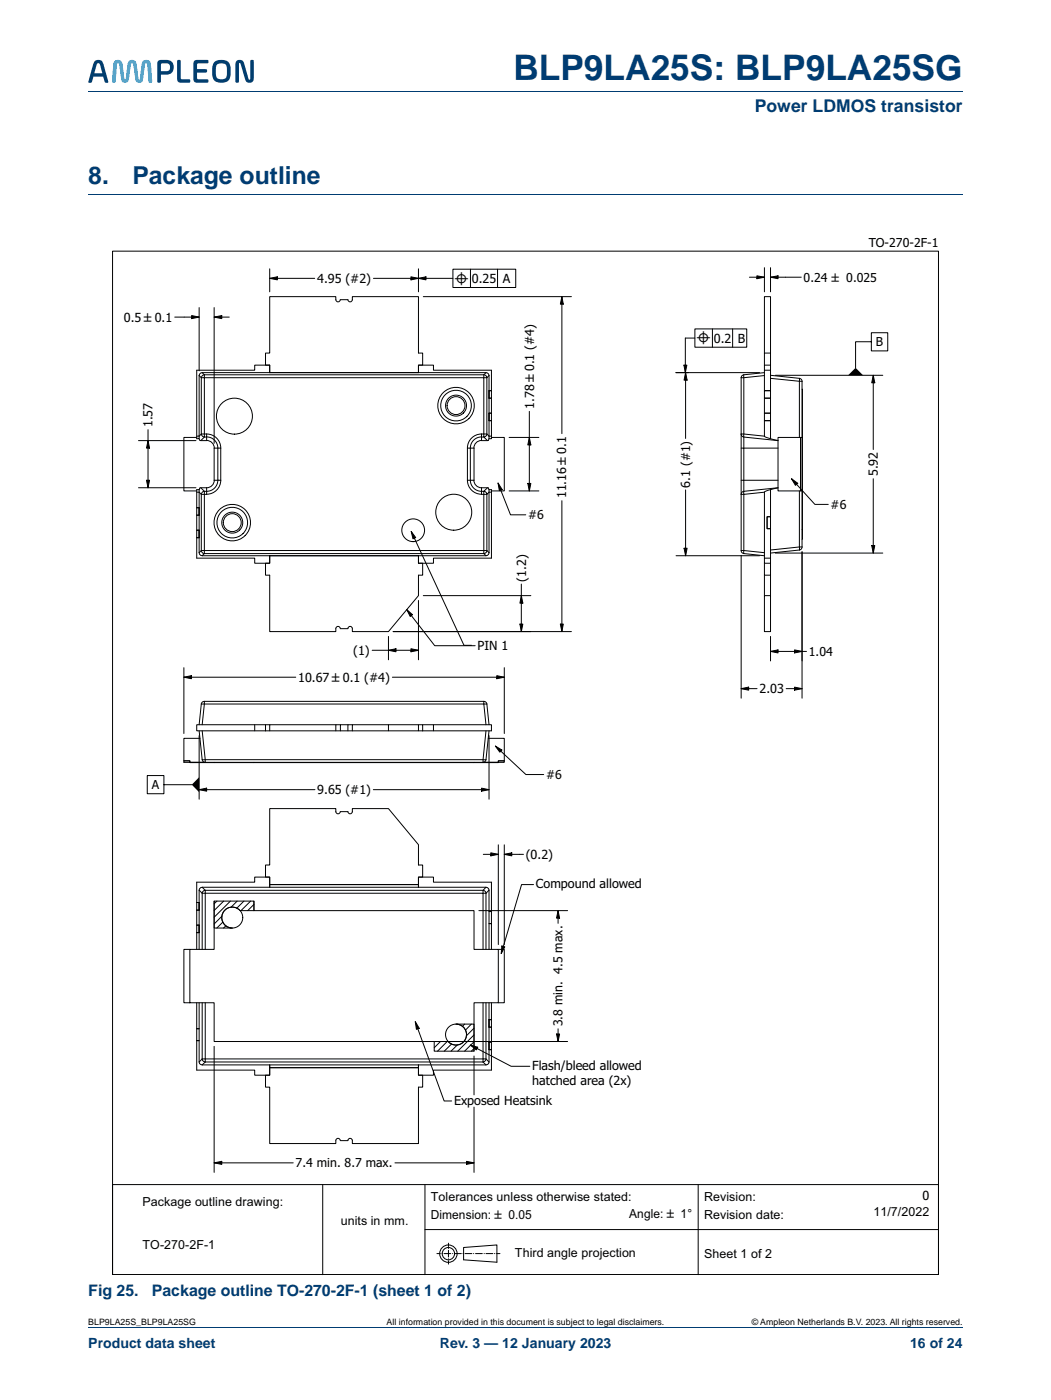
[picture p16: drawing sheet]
<svg xmlns="http://www.w3.org/2000/svg" width="210mm" height="280mm" viewBox="0 0 210 280" stroke-linecap="round" stroke-linejoin="round" font-family="sans-serif">
<defs><g id="words">
<text font-size="7" fill="#003c72" x="102.5" y="16">BLP9LA25S: BLP9LA25SG</text>
<g font-size="4.9" fill="#003c72">
<text x="17.6" y="36.8">8.</text>
<text x="26.4" y="36.8">Package outline</text>
</g>
<text font-size="3.5" fill="#003c72" x="150.7" y="22.4">Power LDMOS transistor</text>
<g font-size="3.2" fill="#003c72">
<text x="17.6" y="258.9">Fig 25.</text>
<text x="30.3" y="258.9">Package outline TO-270-2F-1 (sheet 1 of 2)</text>
</g>
<g font-size="2.8" fill="#003c72">
<text x="17.6" y="269.3">Product data sheet</text>
<text x="87.8" y="269.3">Rev. 3 — 12 January 2023</text>
<text x="181.8" y="269.3">16 of 24</text>
</g>
<g font-size="2.5">
<text x="173.5" y="49.3">TO-270-2F-1</text>
<text x="63.3" y="56.6">4.95 (#2)</text>
<text x="94.2" y="56.5">0.25</text>
<text x="100.4" y="56.5">A</text>
<text x="160.5" y="56.3">0.24 ± 0.025</text>
<text x="24.7" y="64.3">0.5 ±0.1</text>
<text x="142.6" y="68.5">0.2</text>
<text x="147.4" y="68.5">B</text>
<text x="174.9" y="69.2">B</text>
<text x="106.7" y="81.7" transform="rotate(-90 106.7 81.7)">1.78 ±0.1 (#4)</text>
<text x="30.5" y="85.4" transform="rotate(-90 30.5 85.4)">1.57</text>
<text x="175.3" y="95.2" transform="rotate(-90 175.3 95.2)">5.92</text>
<text x="113.1" y="99.6" transform="rotate(-90 113.1 99.6)">11.16 ±0.1</text>
<text x="137.8" y="97.4" transform="rotate(-90 137.8 97.4)">6.1 (#1)</text>
<text x="165.9" y="101.7">#6</text>
<text x="105.5" y="103.8">#6</text>
<text x="105.1" y="116.2" transform="rotate(-90 105.1 116.2)">(1.2)</text>
<text x="70.5" y="130.9">( )</text>
<text x="71.5" y="130.9">1</text>
<text x="95.4" y="129.9">PIN 1</text>
<text x="161.6" y="131.1">1.04</text>
<text x="59.6" y="136.3">10.67 ±0.1 (#4)</text>
<text x="151.7" y="138.5">2.03</text>
<text x="109.1" y="155.7">#6</text>
<text x="30.3" y="157.7">A</text>
<text x="63.4" y="158.7">9.65 (#1)</text>
<text x="105" y="171.7">(0.2)</text>
<text x="107" y="177.5">Compound allowed</text>
<text x="112.4" y="205.1" transform="rotate(-90 112.4 205.1)">3.8 min. 4.5 max.</text>
<text x="106.3" y="213.8">Flash/bleed allowed</text>
<text x="90.7" y="220.7">Exposed Heatsink</text>
<text x="106.3" y="216.8">hatched area (2x)</text>
<text x="59" y="233.3">7.4 min. 8.7 max.</text>
<text x="86.1" y="240">Tolerances unless otherwise stated:</text>
<text x="140.6" y="240">Revision:</text>
<text x="184.3" y="239.8">0</text>
<text x="28.5" y="240.9">Package outline drawing:</text>
<text x="68.1" y="244.8">units in mm.</text>
<text x="86.1" y="243.6">Dimension: ± 0.05</text>
<text x="125.7" y="243.4">Angle: ± 1°</text>
<text x="140.6" y="243.6">Revision date:</text>
<text x="174.4" y="243">11/7/2022</text>
<text x="28.5" y="249.6">TO-270-2F-1</text>
<text x="102.8" y="251.1">Third angle projection</text>
<text x="140.6" y="251.4">Sheet 1 of 2</text>
</g>
<g font-size="2.4">
<text x="90.7" y="56.9">⌖</text>
<text x="139.1" y="68.8">⌖</text>
</g>
<g font-size="1.8">
<text x="17.6" y="264.7">BLP9LA25S_BLP9LA25SG</text>
<text x="77.2" y="264.7">All information provided in this document is subject to legal disclaimers.</text>
<text x="150.1" y="264.7">© Ampleon Netherlands B.V. 2023. All rights reserved.</text>
</g>
</g></defs>
<path d="M17.6 18.3h174.7M17.6 265.3h174.7" fill="none" stroke="#003c72" stroke-width=".2"/>
<g fill="#003d6a">
<path d="M35.5 12l.6 .1v3.6l1.9 .3-.1 .5h-1.7a.68 .68 0 0 1-.8-.8v-3.4z"/>
<path d="M38.8 12.2l.6-.2h1.9l.3 .1-.1 .5-1.9 .1-.2 .1v1h1.8l.2 .4-.2 .3h-1.8v1.1l.2 .2 1.9 .1 .1 .5-.3 .1h-1.9a.68 .68 0 0 1-.8-.8v-2.9z"/>
<path d="M19.5 12.7l-.7 1.9h1.6l-.5-1.8-.1-.1zM18.9 12.2a1.11 1.11 0 0 1 1.2-.1 1.11 1.11 0 0 1 .7 1l.8 3.1v.3l-.6-.1-.4-1.1h-1.9l-.4 1.1-.6 .1v-.3l.8-3.1z"/>
<path d="M32.2 12.8l-.1 1.4h1.1a.79 .79 0 0 0 .8-.8 .79 .79 0 0 0-.8-.7zM31.6 12.2a2.92 2.92 0 0 1 2.9 .3 1.52 1.52 0 0 1 .1 1.6 1.52 1.52 0 0 1-1.4 .8h-1.1v1.5l-.4 .1-.3-.1v-3.6z"/>
<path d="M43.3 12.9a3.6 3.6 0 0 0 0 2.7 1.17 1.17 0 0 0 1.3 .2 1.17 1.17 0 0 0 .7-1.1 1.98 1.98 0 0 0-.4-1.9l-1.1-.1zM42.8 12.4a2.28 2.28 0 0 1 3 .3 4.3 4.3 0 0 1-.1 3.4 2.27 2.27 0 0 1-3.1-.3 4.3 4.3 0 0 1 .2-3.4z"/>
</g>
<path d="M22.9 12.2a.96 .96 0 0 1 1.1-.2 .96 .96 0 0 1 .5 1l.3 2.7 .2 .2 .1-.2 .4-2.7a.94 .94 0 0 1 .9-1 .94 .94 0 0 1 .9 1l.3 2.7 .2 .2 .1-.2 .4-2.7a.95 .95 0 0 1 .9-1 .95 .95 0 0 1 1 1l.2 3.4-.3 .1-.4-.1-.3-3.4-.2-.4-.3 .4-.3 2.8a.77 .77 0 0 1-.8 .7 .77 .77 0 0 1-.8-.7l-.4-2.8-.2-.4-.3 .4-.4 2.8a.77 .77 0 0 1-.7 .7 .77 .77 0 0 1-.8-.7l-.4-2.8-.2-.4-.3 .4-.2 3.4-.4 .1-.3-.1 .2-3.4z" fill="#00b6f1"/>
<path d="M47.2 12.2a.97 .97 0 0 1 1-.2 .97 .97 0 0 1 .6 .9l.8 2.9 .2 .1 .2-.1v-3.7l.4-.1 .3 .1v3.5a.9 .9 0 0 1-.9 .9 .9 .9 0 0 1-.9-.9l-.9-2.9-.1-.1-.2 .1v3.7l-.3 .1-.4-.1v-3.5z" fill="#003d6a"/>
<path d="M17.6 38.8h174.7" fill="none" stroke="#003c72" stroke-width=".2"/>
<g fill="none" stroke="#000" stroke-width=".2">
<path d="M22.5 50.2h164.9v204.5h-164.9zM53.9 53.7v4.6M53.9 55.6l1.5-.3v.6zM53.9 55.6h9M68 59.9a.44 .44 0 0 1-.5 .4 .44 .44 0 0 1-.4-.4v-.6h-13.2v11.3h-.9v2.4h.9v1.5v-1.5h-3v1h-11.6v13.7h.5v-.5l.4-.5M68 59.9h1.5a.44 .44 0 0 0 .4 .4 .44 .44 0 0 0 .5-.4v-.6h13.2v11.3h.8v2.4h-.8v1.5v-1.5h3v1h11.5v4.1h-.4M74.6 55.6h15.9M82.1 55.3l1.5 .3-1.5 .3zM83.6 55.6l1.5-.3v.6zM83.6 53.7v4.6M84.5 59.3h29.6M90.5 53.8h12.5v3.6h-12.5z"/>
<path d="M94 53.8v3.6M99.4 53.8v3.6M112.2 59.3v27.3M112.2 59.3l.3 1.5h-.6zM149.7 55.4h3M151.2 55.1l1.5 .3-1.5 .3zM152.7 53.5v4.8M153.9 53.5v4.8M153.9 55.4l1.5-.3v.6zM160 55.4h-6.1M34.9 63.4h4.9M38.3 63.1l1.5 .3-1.5 .3z"/>
<path d="M39.8 75v12.2h-.5M39.8 75l.4 .5M39.8 61.5v12.6M40.2 75.5v11.2M40.4 74.5l.4 .4M40.4 74.5h-.3l-.3 .5M40.8 74.9l-.3 .1-.3 .5M40.8 74.9v.6h-.6M40.8 74.9h55.8l.3 .1 .3 .5M42.8 63.4h3M42.8 63.4l1.5-.3v.6zM42.8 61.5v27.1"/>
<path d="M97.1 74.5h-56.7M97.1 74.5l-.5 .4v.6h.6M97.1 74.5h.3l.3 .5M97.2 75.5v11.2v.3l-.6 .3 .8 .7M97.7 79.6h.4v3h-.4M97.7 78.1h.4v1.5h-.4zM97.7 75v12.7M97.7 75l-.5 .5M135 74.5h16.7M136.6 73h.6l-.3 1.5zM136.9 74.5v13.1M136.9 74.5l.3 1.5h-.6z"/>
<path d="M138.8 67.6h-1.9v6.9M138.8 65.7h10.3v3.7h-10.3zM142.3 65.7v3.7M146.3 65.7v3.7M148 75.5v34.5l4.7 .4M148.6 74.9v12.4l6.8 .7-1.5-.3M148.6 74.9l-.5 .3-.1 .3M152.7 78.1h1.2v1.5h-1.2zM152.7 73v-2.4h1.2v2.4M152.7 70.6v-11.3h1.2v11.3M152.7 74.5l-4.1 .4M152.7 75l-4.7 .5"/>
<path d="M152.7 79.6h1.2v3h-1.2zM152.7 74h1.2M153.9 75l5.8 .6M153.9 75.6l6.3 .6M153.9 73v5.1h-1.2v-4.1M153.9 73h-1.2v1M154.9 75h21.4M159.6 75.6l.5 .3 .1 .3M159.7 75.6v11.8M160.2 76.2v11.2M160.2 77.8l.1 9.6M174 68.3h-3.1v5.2"/>
<path d="M174 66.5h3.3v3.6h-3.3zM174.4 75v14.8M174.4 75l.3 1.5h-.6zM27.7 97.5h11.4M27.7 88h11.4M29.3 96h.6l-.3 1.5zM29.6 88l.3 1.5h-.6zM29.6 85.9v11.6M39.3 98.4h.5l.4 .4h.6M39.3 87.4h-2.6v10.7h2.6M39.8 97.8v12.6M39.8 97.8h-.5v3.7h.5"/>
<path d="M39.8 87.7l.1 .3h1.4M40.1 97.5l.7 .7-.3 .1-.3 .5v11.2M40.2 86.7l.3 .5 .3 .1-.7 .7M40.2 86.7h1.1M40.8 98.8v11.2h55.8v-11.8h-.4v.6h1v11.2M41.3 88v-.7a2.22 2.22 0 0 1 2.2 2.2v6.5h.6M41.3 97.5v1.3h-.5M41.3 97.5h-1.4l-.1 .3M41.3 86.7v.6h-.5v-11.8h55.8v11.2M41.3 88a1.51 1.51 0 0 1 1.5 1.5M41.3 86.7a2.81 2.81 0 0 1 2.8 2.8M42.8 96h.7a2.28 2.28 0 0 1-2.7 2.2v.6"/>
<path d="M42.8 89.5v6.5M42.8 96a1.51 1.51 0 0 1-1.5 1.5M44.1 89.5h-1.3M44.1 96a2.81 2.81 0 0 1-2.8 2.8M44.1 89.5v6.5M93.4 96a2.81 2.81 0 0 0 2.8 2.8M93.4 89.5v6.5M93.4 89.5h.5v6.5a2.22 2.22 0 0 0 2.3 2.2v-.7M93.4 96h1.3M94.6 96a1.51 1.51 0 0 0 1.6 1.5M94.7 89.5v6.5M96.2 88a1.51 1.51 0 0 0-1.6 1.5"/>
<path d="M96.2 86.7a2.81 2.81 0 0 0-2.8 2.8M96.2 97.5h1.3l.2 .3M96.2 86.7h.4M96.2 86.7v1.3M96.6 86.7v.6a2.26 2.26 0 0 0-2.7 2.2h.8M97.4 97.5l-.8 .7 .6 .3v.3l.5-.4h.4v-.6h-.4M97.7 84.1h.4v3.1h-.4l-.5-.5h-.6M97.7 82.6h.4v1.5h-.4zM97.7 97.8v12.6M97.7 87.7l-.2 .3h-1.3M98.1 87.2v.5h-.4M98.1 98.4v13.1h-11.5v1h-3v-1.5v1.5h.8v2.4h-.8v4.1l-6 7.2h-7.2v-.6a.44 .44 0 0 0-.5-.4 .44 .44 0 0 0-.4 .4h-1.5"/>
<path d="M98.1 87.4h2.6v10.7h-2.6M99.5 96.5l2.5 6.4h3M99.5 96.5l.8 1.3-.6 .2zM101.7 87.4h5.9M101.7 98.1h5.9M105.4 96.6h.6l-.3 1.5zM105.7 87.4l.3 1.5h-.6zM105.7 82.2v15.9M136.9 97.9v13.1M148 96h.6v2.2l-.5 .3-.1 .3M148 89.5h.6v6.5h6.8M148 98.8h.6v11.8"/>
<path d="M152.7 82.6h1.2v1.5h-1.2zM152.7 87.2l-4.7-.5 .1 .3 .5 .3v2.2h6.8M152.7 84.1h1.2v3.6l-1.2-.5zM152.7 98.4v13.1M153.9 97.8v5.5h-.7v2.3h.7v6.9M153.9 97.8l-1.2 .6M155.4 97.5l-6.8 .7-.1 .3 .1 .3 4.1-.4M155.4 97.5l-1.5 .3M155.4 87.4h4.5v10.7h-4.5zM158.1 95.7l1.2 .9-.4 .4zM158.1 95.7l4.6 5.1h2.7M159.7 98.1v11.2"/>
<path d="M159.9 87.4h.3v10.7h-.3zM160.2 87.4l.1 10.7M174.4 95.7v14.8M39.3 101.5h.5v1.4h-.5zM39.3 105.9h.5v1.5h-.5zM39.8 107.4h-.5v4.1h11.6v1h3v-1.5v1.5h-.9v2.4h.9v11.3h13.2v-.6a.44 .44 0 0 1 .4-.4 .44 .44 0 0 1 .5 .4M39.8 102.9h-.5v3h.5M39.8 110.4l.3 .6h.3M40.2 110h.6v.6M40.2 110l-.4 .4M40.2 110l.3 .5 .3 .1M40.8 110.6l-.4 .4"/>
<path d="M40.8 110.6h55.8M82.1 106.2l10.6 22.7h1.5M82.1 106.2l.9 1.2-.5 .3zM83.6 120v11.8M84.5 119h21.5M96.6 110.6l.5 .5M97.1 111h-56.7M97.2 110l.5 .4M97.2 110l-.3 .5-.3 .1M97.2 110h-.6v.6M97.7 110.4l-.1 .3-.5 .3M104.1 119l.3 1.5h-.6z"/>
<path d="M104.1 116.7v9.5M112.2 100.1v26.1M135 111h16.7M136.6 109.6h.6l-.3 1.4zM148 110l.1 .3 .5 .3M148 111v28.5M148.6 110.6l4.1 .4M152.7 119h1.2v7.2h-1.2zM152.7 112.5v2.4h1.2v-2.4M152.7 114.9v4.1M153.2 103.3h.7v2.3h-.7zM153.9 114.9v4.1"/>
<path d="M153.9 111.5h-1.2v1h1.2M154.9 110.5h21.4M159.7 109.3v.6M159.7 109.3h.5M159.7 109.3l-5.8 .6M159.7 109.9l-5.8 .6M160.2 105.8v1.9M160.2 109.3l-.1 .3-.5 .3M160.2 110.3v29.2M160.3 105.8l-.1-7.7v11.2M174.1 109h.6l-.3 1.5zM36.7 135.3l1.5-.3v.6z"/>
<path d="M36.7 133.4v13.2M59.1 135.3h-22.4M74.3 129.9h9.3M77.6 129.9l1.5-.3v.6zM77.6 127.2v4.6M78.4 135.3h22.3M78.5 126.2h35.6M81.2 121.8l5.6 7.2h8.1M81.2 121.8l1.2 1-.5 .4zM82.1 129.6l1.5 .3-1.5 .3zM99.2 135l1.5 .3-1.5 .3zM100.7 133.4v13.2"/>
<path d="M103.8 124.7h.6l-.3 1.5zM111.9 124.7h.6l-.3 1.5zM148 137.6h3.2M148 137.6l1.5-.3v.6zM153.9 127.2v4.9M153.9 130.2l1.5-.3v.6zM153.9 130.2h7.2M158.7 129.9l1.5 .3-1.5 .3zM158.7 137.3l1.5 .3-1.5 .3zM160.2 137.6h-3.2M29.4 155h3.3v3.6h-3.3zM32.7 156.8h5.6"/>
<path d="M39.8 146l.6 5.8M39.8 157.8l1.5-.3v.6zM39.8 147v12.7M39.9 147.5h-3.2v4.5h1.2v.3v-.3h-1.2v.3h62.8M40.2 140.7l-.4 4.1M40.2 140.7h57M40.4 146l.6 6.3M40.4 151.8l.3 .5h.3M40.8 140.1l-.3 .1-.3 .5M40.8 140.1l-.4 4.7M40.8 140.1h55.8l.5 4.7M41 152.3l-3.1 .1 4.9-.1"/>
<path d="M50.7 152.3l-7.9 .1M50.9 144.8v1.2M53 144.8h-13.7v1.2h13.7M53 146h24.6M53.9 144.8h-.9v1.2M62.9 157.8h-23.1M67.1 144.8h-13.2v1.2M68 144.8h-.9v1.2M69.5 144.8h-1.5v1.2M70.4 144.8h-.9v1.2M74.6 157.8h23.1M77.6 144.8h6v1.2h-6z"/>
<path d="M77.6 144.8h-7.2v1.2M83.6 144.8h.8v1.2M84.4 144.8h2.2v1.2M86.6 144.8h11.5v1.2h-14.5M94.7 152.3l-44 .1M96.2 157.5l1.5 .3-1.5 .3zM96.6 140.1l.3 .1 .3 .5M97.1 151.8h-56.7M97.1 146l-.6 6.3 .5-.2 .1-.3M97.2 140.7l.5 4.1M97.5 147.5h3.2v4.5h-1.2v.3M97.7 147v12.7"/>
<path d="M97.7 146l-.6 5.8M98.9 149.1l6.1 5.7h3.6M98.9 149.1l1.3 .8-.4 .4zM99.5 152h1.2v.3h-1.2zM99.5 152.3l-4.8 .1M39.8 177.9v11.8M39.8 177.9l.6 .6M40.4 178.5v11.2M40.4 177.3l.6 .6M40.4 178.5h56.1v11.2M40.4 177.3h56.7M40.4 177.3l-.3 .1-.3 .5"/>
<path d="M41 177.9h55.5l.3 .1 .3 .5M41 177.9l-.3 .1-.3 .5M41 177.9v11.8M68 162.2a.44 .44 0 0 1-.5 .4 .44 .44 0 0 1-.4-.4v-.6h-13.2v11.3h-.9v2.4h.9v2v-.5h29.7v.5v-2h.8v-2.4h-.8v-4.1l-6-7.2h-7.2v.6a.44 .44 0 0 1-.5 .4 .44 .44 0 0 1-.4-.4h-1.5M97.1 177.3l-.6 .6v.6h.6M97.1 177.3l.3 .1 .3 .5M97.1 178.5v11.2M97.7 177.9v4.2h.4v2.5h-.4v5.1M97.7 177.9l-.6 .6M98 170.4l1.5 .3-1.5 .3zM99.5 168.8v19.9M99.5 170.7h-3"/>
<path d="M100.7 168.8v19.9M100.7 170.7l1.5-.3v.6zM100.7 170.7h3.8M106.6 176.8h-2.4l-4.1 13.7M37.9 189.7h-1.2v10.7h1.2M39.3 181.9v3h.5M39.3 186.4v3.3M39.3 184.9h.5v1.5h-.5zM39.3 180.3h.5v1.6h-.5zM39.8 180.3h-.5v-4h11.6v-1h3v1.5h29.7v-1.5h3v1h11.5v5.8h-.4v2.5h.4v5.1M42.8 180.1h7.9v1.9h44v7.7h4.8v10.7h-4.8v9.6h-8v-1.9h-43.9v-7.7h-4.9v-10.7h4.9zM42.8 180.1v5.3h3.6a2.09 2.09 0 0 1-1.9-2.9 2.09 2.09 0 0 1 3.5-.5"/>
<path d="M43.3 180.1l-.5 .5M44.3 183.1l-1.5 1.5M44.5 184.3l-1.2 1.1M44.7 180.1l-1.9 1.8M45.1 185l-.5 .4M46 180.1l-3.2 3.2M46 185.4h.1M47.4 180.1l-1.3 1.2M48.7 180.1l-1.4 1.4M50.1 180.1l-2 1.9M50.7 180.1v1.9h-2.7M50.7 180.7l-1.2 1.3"/>
<path d="M95.6 182h17.8M99.5 189.7h1.2v10.7h-1.2M100.2 189l.6 .2-.7 1.3zM111.5 182l.3 1.5h-.6zM111.5 182v2.5M39.3 200.4v5.2h.5v2.3h-.5M39.3 207.9v5.9h11.6v1h3v-1.4h29.7v1.4h3v-1h11.5v-4.1h-.4M39.3 207.9h.5v4.3M39.8 212.2v.3l.6 .3M39.8 200.4v5.2h-.5v2.3M40.4 200.4v11.2M40.4 212.8h56.7"/>
<path d="M40.4 211.6h56.7l.6 .6M40.4 211.6l.1 .3 .5 .3M40.4 211.6l-.6 .6M41 200.4v11.8M41 212.2h55.5M41 212.2l-.6 .6M42.8 209.1v25.2M82.9 204.2l5.8 15.8h1.5M82.9 204.2l.8 1.3-.5 .2zM86.7 208.1h26.7M88 208.1l-1.3 1.3M89.3 208.1l-1.9 1.9"/>
<path d="M89.5 208.1a2.09 2.09 0 0 0 3.5-.5 2.09 2.09 0 0 0-1.9-3h3.6v5.4M90.2 208.6l-1.5 1.4M91.3 208.8l-1.2 1.2M91.4 204.6v.1M92.8 204.6l-.4 .5M93.9 208.8l8.2 4.3h3.7M93.9 208.8l1.5 .5-.3 .5zM94.1 204.6l-1.2 1.3M94.7 208.2l-1.9 1.8M94.7 206.8l-3.3 3.2M94.7 205.5l-1.6 1.5M94.7 209.5l-.6 .5"/>
<path d="M94.7 211v7.8M96.5 200.4v11.8M96.5 212.2l.6 .6M97.1 200.4v11.2l-.1 .3-.5 .3M97.7 212.2l-.1 .3-.5 .3M97.7 200.4v11.8M97.7 203.8h.4v1.5h-.4zM97.7 208.2h.4v1.5h-.4zM97.7 205.2l.4 .1v2.9M98.1 200.4v3.4M111.2 206.6h.6l-.3 1.5zM111.5 205.6v2.5"/>
<path d="M22.5 236.7h164.9v18h-164.9zM42.8 232.4h15.8M42.8 232.4l1.5-.3v.6zM64.5 236.7v18M68 227.9a.44 .44 0 0 0-.5-.4 .44 .44 0 0 0-.4 .4v.6h-13.2v-11.3h-.9v-2.4h.9v-2v.5h29.7v-.5v2h.8v2.4h-.8v11.3h-13.2v-.6a.44 .44 0 0 0-.5-.4 .44 .44 0 0 0-.4 .4h-1.5M84.9 236.7v18M93.2 232.1l1.5 .3-1.5 .3zM94.7 232.4h-15.8M94.7 221.2v13.1M139.4 236.7v18M84.9 245.7h102.5M87.3 250.5h.6"/>
<path d="M88.3 250.5h.1M88.7 250.5h1.3M89.6 248.4v.7M89.6 249.4v.1M89.6 249.8v1.4M89.6 251.5v.1M89.6 251.9v.7M90.4 250.5h.1M90.8 250.5h1.3M92.5 250.5h.1M92.6 249.3l6.6-.5v3.4l-6.6-.5zM92.9 250.5h1.3"/>
<path d="M94.6 250.5h.1M95 250.5h1.3M96.7 250.5h.1M97.1 250.5h1.3M98.8 250.5h.1M99.2 250.5h.7"/>
<circle cx="46.8" cy="83.2" r="3.6"/>
<circle cx="91.1" cy="81.1" r="2.1"/>
<circle cx="91.1" cy="81" r="1.79"/>
<circle cx="91.1" cy="81" r="3.6"/>
<circle cx="91.1" cy="81" r="3.1"/>
<circle cx="46.4" cy="104.4" r="2.1"/>
<circle cx="46.4" cy="104.4" r="1.79"/>
<circle cx="46.4" cy="104.4" r="3.6"/>
<circle cx="46.4" cy="104.4" r="3.1"/>
<circle cx="82.5" cy="106" r="2.27"/>
<circle cx="90.6" cy="102.4" r="3.6"/>
<circle cx="46.4" cy="183.4" r="2.1"/>
<circle cx="91.1" cy="206.7" r="2.1"/>
<circle cx="89.6" cy="250.5" r="1.23"/>
<circle cx="89.6" cy="250.5" r="1.74"/>
</g>
<g fill="#000">
<path d="M53.9 55.6l1.5-.3v.6zM82.1 55.3l1.5 .3-1.5 .3zM83.6 55.6l1.5-.3v.6zM151.2 55.1l1.5 .3-1.5 .3zM153.9 55.4l1.5-.3v.6zM38.3 63.1l1.5 .3-1.5 .3zM42.8 63.4l1.5-.3v.6zM112.2 59.3l.3 1.5h-.6zM136.6 73h.6l-.3 1.5zM136.9 74.5l.3 1.5h-.6zM169.4 75l1.5-1.5 1.5 1.5zM174.4 75l.3 1.5h-.6z"/>
<path d="M29.3 96h.6l-.3 1.5zM29.6 88l.3 1.5h-.6zM99.5 96.5l.8 1.3-.6 .2zM105.4 96.6h.6l-.3 1.5zM105.7 87.4l.3 1.5h-.6zM158.1 95.7l1.2 .9-.4 .4zM82.1 106.2l.9 1.2-.5 .3zM136.6 109.6h.6l-.3 1.4zM174.1 109h.6l-.3 1.5zM36.7 135.3l1.5-.3v.6zM77.6 129.9l1.5-.3v.6zM82.1 129.6l1.5 .3-1.5 .3z"/>
<path d="M81.2 121.8l1.2 1-.5 .4zM99.2 135l1.5 .3-1.5 .3zM103.8 124.7h.6l-.3 1.5zM104.1 119l.3 1.5h-.6zM111.9 124.7h.6l-.3 1.5zM148 137.6l1.5-.3v.6zM153.9 130.2l1.5-.3v.6zM158.7 129.9l1.5 .3-1.5 .3zM158.7 137.3l1.5 .3-1.5 .3zM39.8 155.3v3l-1.5-1.5zM39.8 157.8l1.5-.3v.6zM96.2 157.5l1.5 .3-1.5 .3z"/>
<path d="M98.9 149.1l1.3 .8-.4 .4zM98 170.4l1.5 .3-1.5 .3zM100.7 170.7l1.5-.3v.6zM100.2 189l.6 .2-.7 1.3zM111.5 182l.3 1.5h-.6zM82.9 204.2l.8 1.3-.5 .2zM93.9 208.8l1.5 .5-.3 .5zM111.2 206.6h.6l-.3 1.5zM42.8 232.4l1.5-.3v.6zM93.2 232.1l1.5 .3-1.5 .3z"/>
</g>
<use href="#words"/>
</svg>
